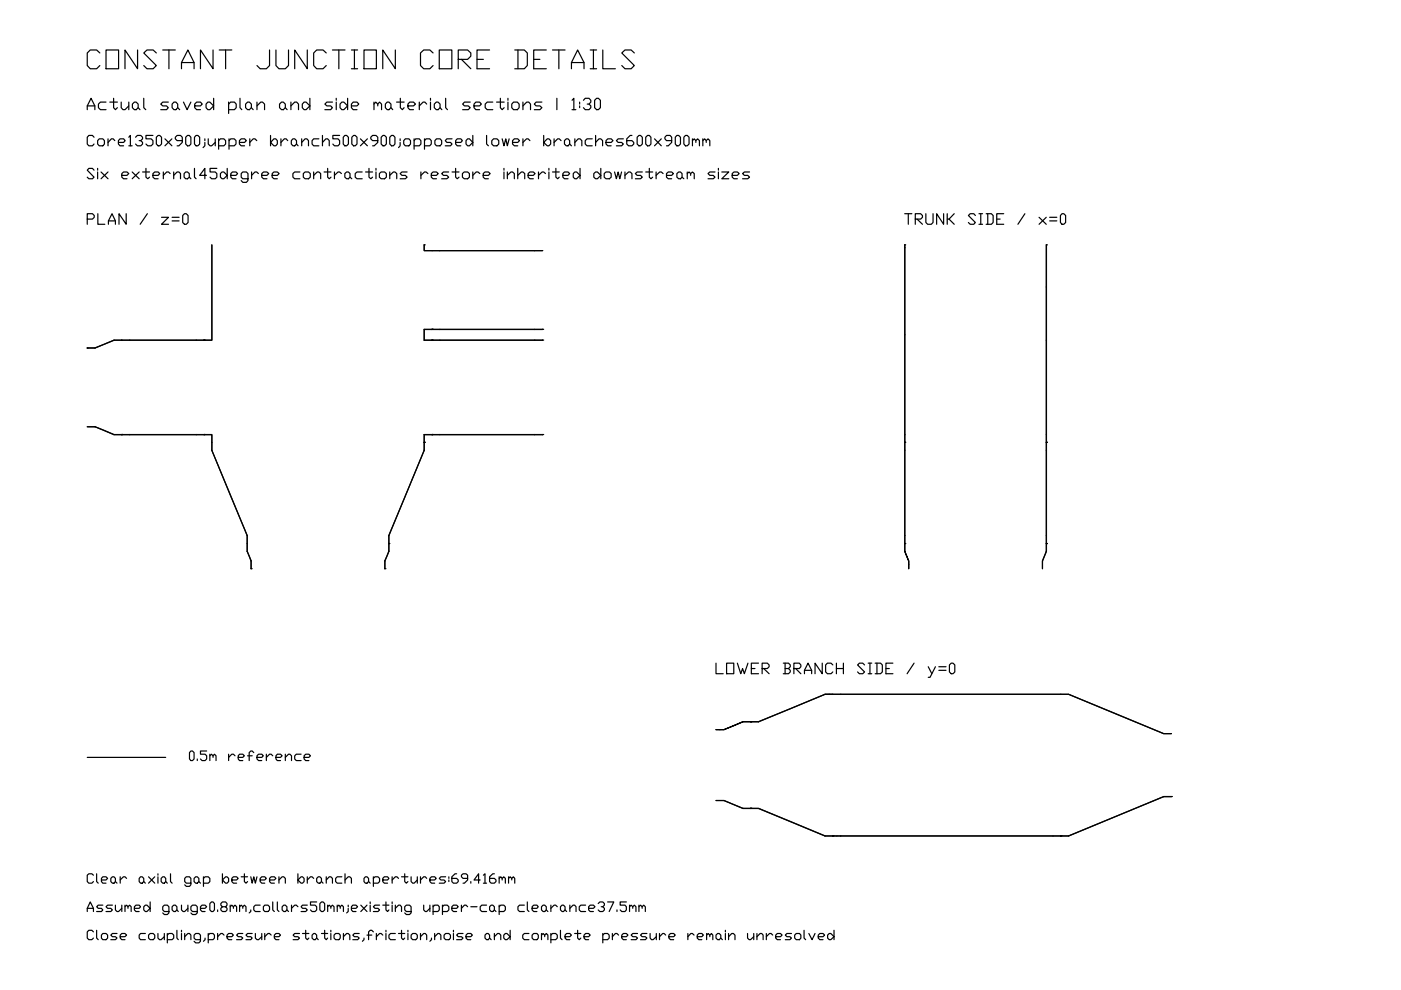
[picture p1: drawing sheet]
<svg xmlns="http://www.w3.org/2000/svg" width="297mm" height="210mm" viewBox="0 0 297 210" stroke-linecap="round" stroke-linejoin="round" font-family="sans-serif">
<defs><g id="words">
<text font-size="7.5" x="17.3" y="15.9">CONSTANT JUNCTION CORE DETAILS</text>
<g font-size="5.3">
<text x="17.3" y="48.7">PLAN / z=0</text>
<text x="190.5" y="48.7">TRUNK SIDE / x=0</text>
<text x="38.8" y="162.6">0.5m reference</text>
</g>
</g></defs>
<!-- layer: BSA_DETAIL_CUT -->
<g fill="none" stroke="#000" stroke-width=".25">
<path d="M44.9 51.9v20.2h-1.6M44.9 51.9h.1M44.9 51.9v20.3h-1.6M90 51.9h.1M90 51.9v1.2h1.6M90 51.9l-.1 1.2h1.7M91.6 53.1h.1M91.6 53.1h23.5M115.1 53.1h.1M191.8 51.9v41.9M191.8 51.9h.1M191.8 51.9l.1 41.9"/>
<path d="M221.9 51.9h.1M221.9 51.9v41.9M221.9 51.9l-.1 41.9M18.5 73.8h1.7M18.5 73.8h.1M25.8 72.1h17.5M25.8 72.2h17.5M25.8 72.1h.1M25.8 72.1h-1.6l-4 1.7M25.8 72.2h-1.6l-4 1.6M25.8 72.1v.1M43.3 72.1h.1"/>
<path d="M43.3 72.1v.1M91.6 69.8h.1M91.6 69.9h-1.6v2.2h1.6M91.6 72.1h.1M91.6 69.8h-1.7v2.4h1.7M91.6 69.8h23.5M91.6 72.1h23.5M91.6 69.8v.1M91.6 72.1v.1M115.1 69.8l-23.5 .1M115.1 69.8h.1M115.1 72.1l-23.5 .1"/>
<path d="M115.1 72.1h.1M18.5 90.5h1.7M18.5 90.5h.1M20.2 90.5l4 1.7h1.6M20.2 90.5l4 1.6h1.6M25.8 92.1h17.5M25.8 92.1h.1M25.8 92.1v.1M43.3 92.1l1.6 .1v1.6M43.3 92.1h.1M43.3 92.1h1.6v1.7M43.3 92.1l-17.5 .1"/>
<path d="M44.9 93.8h.1M44.9 93.8v1.7l7.5 18.1v1.6M89.9 93.8v1.7l-7.5 18.1v1.6M89.9 93.8h.1M90 93.8h.1M90 93.8v1.7l-7.5 18.1v1.6M91.6 92.2h-1.6v1.6M91.6 92.1h.1M91.6 92.1h-1.7v1.7M91.6 92.1h23.5M91.6 92.1v.1M115.1 92.1l-23.5 .1"/>
<path d="M115.1 92.1h.1M191.8 93.8h.1M191.8 93.8v21.4M191.9 93.8v21.4M221.8 93.8l.1 21.4M221.8 93.8v21.4M221.8 93.8h.1M221.9 93.8h.1M52.4 115.2h.1M52.4 115.2v1.7M52.4 116.9l.8 2 .1 1.7M52.4 116.9a4.9 4.9 0 0 1 .9 3.7"/>
<path d="M82.4 115.2h.1M82.4 115.2v1.7l-.4 1.1a4.7 4.7 0 0 0-.4 2.6M82.5 115.2v1.7l-.9 2v1.7M191.8 115.2h.1M191.8 115.2v1.7l.9 2-.8-2v-1.7M192.7 118.9v1.7zM221.8 115.2a5.7 5.7 0 0 1-.8 3.7v1.7M221.8 115.2v1.7l-.8 2v1.7M221.8 115.2h.1M221.9 115.2h.1M53.3 120.6h.1M81.6 120.6h.1"/>
<path d="M192.7 120.6h.1M221 120.6h.1M151.8 154.7h1.7zM151.8 154.7h.1M153.5 154.7l4-1.7zM157.5 153h1.7M159.2 153h.1M174.9 147.2h1.7zM174.9 147.2l-14.1 5.8h-1.6M176.6 147.2h.1M176.6 147.2h48.3M224.9 147.2h.1"/>
<path d="M224.9 147.2h1.7l20.1 8.3h1.7M248.4 155.5h.1M151.8 169.7h1.7l4 1.7h1.7M151.8 169.7h.1M159.2 171.4h1.6l14.1 5.9 1.7-.1M159.2 171.4h1.6l14.1 5.8h1.7M159.2 171.4h.1M176.6 177.2l48.3 .1M176.6 177.2h.1M176.6 177.2h48.3M224.9 177.2h.1M224.9 177.2v.1"/>
<path d="M248.4 168.9h-1.7l-20.1 8.4h-1.7M248.4 168.9h-1.7l-20.1 8.3h-1.7M248.4 168.9h.1"/>
</g>
<!-- layer: BSA_DETAIL_NOTES -->
<g fill="none" stroke="#000" stroke-width=".25">
<path d="M18.5 23.3v-.8l.8-1.7 .8 1.7v.8M18.5 22.5h1.6M19.9 29.1l-.3-.4h-.8l-.3 .4v1.4l.3 .4h.8l.3-.4M19.9 36.1l-.3-.4h-.8l-.3 .4 1.4 1.5-.3 .3h-.8l-.3-.3M20.7 35.7v.4M20.7 36.5v1.4M21 29.4h.8l.3 .4v.7l-.3 .4h-.8l-.3-.4v-.7zM21.4 36.5l1.5 1.4M22.5 21.6h-1.2l-.4 .5v.7l.4 .5h1.2M22.9 29.4v1.5M22.9 36.5l-1.5 1.4M23.3 21.6h1.6"/>
<path d="M24.1 20.8v2l.4 .5 .4-.5M24.3 29.8l-.3-.4h-.4l-.7 .8M25.1 30.2h1.1l.3-.4-.3-.4h-.8l-.3 .4v.7l.3 .4h.8M25.7 21.6v1.2l.4 .5h.4l.8-.8M25.8 37.2h1.1l.4-.4-.4-.3h-.7l-.4 .3v.8l.4 .3h.7M27.3 29.1l.3-.4v2.2M27.3 21.6v1.7M27.3 30.9h.7M28 36.5l1.5 1.4M28.5 21.6h.4l.4 .5v.7l-.4 .5h-.4l-.4-.5v-.7zM28.7 29.1l.4-.4h.7l.4 .4v.3l-.4 .4h-.3M29.3 22.8l.4 .5"/>
<path d="M29.5 36.5l-1.5 1.4M29.8 29.8l.4 .4v.3l-.4 .4h-.7l-.4-.4M30.2 36.5h1.5M30.5 20.8v2l.4 .5M30.9 35.7v1.9l.4 .3 .4-.3M32.4 28.7h-1.5v.7h1.1l.4 .4v.7l-.4 .4h-.7l-.4-.4M32.4 37.2h1.1l.4-.4-.4-.3h-.7l-.4 .3v.8l.4 .3h.7M33.1 29.1l.4-.4h.4l.3 .4v1.4l-.3 .4h-.4l-.4-.4zM34.6 36.5v1.4M35 29.4l1.4 1.5M35.7 21.6h-1.2l-.4 .5 .4 .4h.8l.4 .3-.4 .5h-1.2M36.1 36.8l-.4-.3h-.4l-.7 .7"/>
<path d="M36.4 29.4l-1.4 1.5M36.8 37.2l.7-.7h.4l.4 .3v1.1M36.8 36.5v1.4M36.9 21.6h.4l.4 .5v.7l-.4 .5h-.4l-.4-.5v-.7zM37.7 22.8l.4 .5M38.7 29.8h-1.2l-.3-.4v-.3l.3-.4h.8l.4 .4v1.1l-.8 .7h-.4M38.9 21.6l.8 1.7 .8-1.7M39 36.8l.4-.3h.4l.3 .3v.8l-.3 .3h-.4l-.4-.3zM39.4 29.1l.4-.4h.3l.4 .4v1.4l-.4 .4h-.3l-.4-.4zM40.1 37.6l.4 .3M41.2 35.7v1.9l.4 .3M41.3 22.5h1.2l.4-.4-.4-.5h-.8l-.4 .5v.7l.4 .5h.8"/>
<path d="M41.6 28.7h.4l.3 .4v1.4l-.3 .4h-.4l-.4-.4v-1.4zM43.4 30.2v.7l-.3 .4M43.4 29.4v.4M43.8 37.2h-1.5l1.1-1.5v2.2M44.1 21.6h.4l.8 .9-.8 .8h-.4l-.4-.5v-.7zM44.2 29.4v1.1l.3 .4h.4l.7-.7M45.3 20.8v2.5M45.6 29.4v1.5M46 35.7h-1.5v.8h1.1l.4 .3v.8l-.4 .3h-.7l-.4-.3M46.4 29.8l.3-.4h.8l.3 .4v.7l-.3 .4h-1.1M46.4 29.4v2.2M46.7 36.8l.4-.3h.4l.7 .7-.7 .7h-.4l-.4-.3z"/>
<path d="M48.2 35.7v2.2M48.5 22.1l.4-.5h.8l.4 .5v.7l-.4 .5h-1.2M48.5 21.6v2.5M48.6 29.8l.3-.4h.8l.3 .4v.7l-.3 .4h-1.1M48.6 29.4v2.2M48.9 37.2h1.1l.4-.4-.4-.3h-.7l-.4 .3v.8l.4 .3h.7M50.8 30.2h1.1l.3-.4-.3-.4h-.8l-.3 .4v.7l.3 .4h.8M50.9 20.8v2l.4 .5M52.5 21.6h.4l.4 .5v.7l-.4 .5h-.4l-.4-.5v-.7zM52.6 37.9h-1.1l-.4-.3v-.8l.4-.3h.7l.4 .3v1.5l-.4 .4h-.7l-.4-.4M53 29.4v1.5M53.3 22.8l.4 .5"/>
<path d="M53.3 36.5v1.4M54.4 29.8l-.3-.4h-.4l-.7 .8M54.5 22.5l.8-.9h.4l.4 .5v1.2M54.5 21.6v1.7M54.8 36.8l-.4-.3h-.3l-.8 .7M55.5 37.2h1.1l.4-.4-.4-.3h-.7l-.4 .3v.8l.4 .3h.7M57.4 28.7v2.2M57.7 37.2h1.1l.4-.4-.4-.3h-.7l-.4 .3v.8l.4 .3h.7M58.1 29.4h.4l.3 .4v.7l-.3 .4h-.4l-.7-.7zM59.3 22.1l.4-.5h.4l.4 .5v.7l-.4 .5h-.4l-.4-.5zM59.6 29.4v1.5M60.5 22.8l.4 .5"/>
<path d="M61 29.8l-.3-.4h-.4l-.7 .8M61.7 22.5l.8-.9h.4l.4 .5v1.2M61.7 21.6v1.7M62.1 29.4h.4l.4 .4v.7l-.4 .4h-.4l-.3-.4v-.7zM62.9 30.5l.3 .4M63.6 36.5h-1.1l-.4 .3v.8l.4 .3h1.1M64 30.2l.7-.8h.4l.3 .4v1.1M64 29.4v1.5M64.3 36.8l.4-.3h.7l.4 .3v.8l-.4 .3h-.7l-.4-.3zM64.5 21.6h.4l.8 .9-.8 .8h-.4l-.4-.5v-.7zM65.7 20.8v2.5M66.5 37.2l.8-.7h.3l.4 .3v1.1"/>
<path d="M66.5 36.5v1.4M67.6 29.4h-1.1l-.3 .4v.7l.3 .4h1.1M68.4 30.2l.7-.8h.4l.3 .4v1.1M68.4 28.7v2.2M68.7 36.5h1.5M69.5 35.7v1.9l.3 .3 .4-.3M70.5 21.6h-1.2l-.4 .5 .4 .4h.8l.4 .3-.4 .5h-1.2M70.9 36.5v1.4M71.3 20.8v.5M71.3 21.6v1.7M72 28.7h-1.4v.7h1.1l.3 .4v.7l-.3 .4h-.8l-.3-.4M72.4 36.8l-.4-.3h-.3l-.8 .7"/>
<path d="M72.5 21.6h.4l.8 .9-.8 .8h-.4l-.4-.5v-.7zM73.1 28.7h.4l.4 .4v1.4l-.4 .4h-.4l-.3-.4v-1.4zM73.1 36.8l.4-.3h.4l.3 .3v.8l-.3 .3h-.4l-.4-.3zM73.7 20.8v2.5M74.2 37.6l.4 .3M74.5 22.5h1.2l.4-.4-.4-.5h-.8l-.4 .5v.7l.4 .5h.8M74.6 29.1l.4-.4h.3l.4 .4v1.4l-.4 .4h-.3l-.4-.4zM76.4 29.4l1.5 1.5M76.8 36.5h-1.1l-.4 .3v.8l.4 .3h1.1M77.5 36.5h1.5M77.9 29.4l-1.5 1.5M78.2 35.7v1.9l.4 .3 .4-.3"/>
<path d="M79.3 22.1l.4-.5 .4 .5v.4M79.3 21.6v1.7M79.7 35.7v.4M79.7 36.5v1.4M80.1 22.1l.4-.5 .4 .5v1.2M80.1 29.8h-1.1l-.4-.4v-.3l.4-.4h.7l.4 .4v1.1l-.8 .7h-.3M80.4 36.8l.4-.3h.7l.4 .3v.8l-.4 .3h-.7l-.4-.3zM80.8 29.1l.4-.4h.3l.4 .4v1.4l-.4 .4h-.3l-.4-.4zM82.1 21.6h.4l.4 .5v.7l-.4 .5h-.4l-.4-.5v-.7zM82.6 29.1l.4-.4h.4l.3 .4v1.4l-.3 .4h-.4l-.4-.4zM82.6 37.2l.8-.7h.3l.4 .3v1.1M82.6 36.5v1.4"/>
<path d="M82.9 22.8l.4 .5M84.1 21.6h1.6M84.8 30.2v.7l-.3 .4M84.8 29.4v.4M84.9 20.8v2l.4 .5 .4-.5M85.9 29.4h.8l.3 .4v.7l-.3 .4h-.8l-.3-.4v-.7zM86.3 36.5h-1.1l-.4 .3 .4 .4h.7l.4 .4-.4 .3h-1.1M86.5 22.5h1.2l.4-.4-.4-.5h-.8l-.4 .5v.7l.4 .5h.8M87.8 29.8l.3-.4h.8l.3 .4v.7l-.3 .4h-1.1M87.8 29.4v2.2M88.9 21.6v1.7M89.2 36.5v1.4"/>
<path d="M90 29.8l.3-.4h.8l.3 .4v.7l-.3 .4h-1.1M90 29.4v2.2M90.5 22.1l-.4-.5h-.4l-.8 .9M90.7 36.8l-.4-.3h-.3l-.8 .7M91.3 20.8v.5M91.3 21.6v1.7M91.4 37.2h1.1l.4-.4-.4-.3h-.7l-.4 .3v.8l.4 .3h.7M92.5 21.6h.4l.4 .5v.7l-.4 .5h-.4l-.4-.5v-.7zM92.5 29.4h.8l.3 .4v.7l-.3 .4h-.8l-.3-.4v-.7zM93.3 22.8l.4 .5M94.5 20.8v2l.4 .5M95.1 36.5h-1.1l-.4 .3 .4 .4h.7l.4 .4-.4 .3h-1.1"/>
<path d="M95.8 29.4h-1.1l-.3 .4 .3 .4h.8l.3 .3-.3 .4h-1.1M95.8 36.5h1.5M96.6 30.2h1.1l.3-.4-.3-.4h-.8l-.3 .4v.7l.3 .4h.8M96.6 35.7v1.9l.3 .3 .4-.3M98 36.8l.4-.3h.7l.4 .3v.8l-.4 .3h-.7l-.4-.3zM99.1 29.4h.4l.7 .8-.7 .7h-.4l-.3-.4v-.7zM99.7 21.6h-1.2l-.4 .5 .4 .4h.8l.4 .3-.4 .5h-1.2M100.2 28.7v2.2M100.2 36.5v1.4M100.5 22.5h1.2l.4-.4-.4-.5h-.8l-.4 .5v.7l.4 .5h.8M101.7 36.8l-.4-.3h-.3l-.8 .7M102.4 37.2h1.1l.4-.4-.4-.3h-.7l-.4 .3v.8l.4 .3h.7"/>
<path d="M103.2 28.7v1.8l.3 .4M104.3 29.8l.3-.4h.8l.3 .4v.7l-.3 .4h-.8l-.3-.4zM104.5 21.6h-1.2l-.4 .5v.7l.4 .5h1.2M105.3 21.6h1.6M106.1 20.8v2l.4 .5 .4-.5M106.5 29.4l.3 1.5 .4-1.5 .4 1.5 .3-1.5M106.8 35.7v.4M106.8 36.5v1.4M107.6 37.2l.7-.7h.4l.4 .3v1.1M107.6 36.5v1.4M107.7 20.8v.5M107.7 21.6v1.7"/>
<path d="M108.7 30.2h1.1l.4-.4-.4-.4h-.7l-.4 .4v.7l.4 .4h.7M108.9 21.6h.8l.4 .5v.7l-.4 .5h-.8l-.4-.5v-.7zM109.8 37.2l.7-.7h.4l.4 .3v1.1M109.8 35.7v2.2M110.9 22.5l.8-.9h.4l.4 .5v1.2M110.9 21.6v1.7M110.9 29.4v1.5M112 37.2h1.1l.4-.4-.4-.3h-.7l-.4 .3v.8l.4 .3h.7M112.4 29.8l-.4-.4h-.4l-.7 .8M114.2 36.5v1.4M114.9 21.6h-1.2l-.4 .5 .4 .4h.8l.4 .3-.4 .5h-1.2M115.3 30.2l.7-.8h.4l.4 .4v.7l-.4 .4h-.4z"/>
<path d="M115.3 28.7v2.2M115.7 36.8l-.4-.3h-.4l-.7 .7M116.4 35.7v.4M116.4 36.5v1.4M117.1 36.5h1.5M117.5 29.4v1.5M117.9 35.7v1.9l.3 .3 .4-.3M118.1 20.8v2.5M119 29.8l-.4-.4h-.4l-.7 .8M119.3 37.2h1.1l.4-.4-.4-.3h-.7l-.4 .3v.8l.4 .3h.7M120.1 29.4h.3l.4 .4v.7l-.4 .4h-.3l-.4-.4v-.7zM120.8 30.5l.4 .4"/>
<path d="M121.3 21.3l.4-.5v2.5M121.3 23.3h.8M121.5 36.8l.4-.3h.4l.7 .7-.7 .7h-.4l-.4-.3zM121.9 30.2l.7-.8h.4l.4 .4v1.1M121.9 29.4v1.5M122.9 21.6v.5M122.9 22.5v.3M123 35.7v2.2M123.7 21.3l.4-.5h.8l.4 .5v.3l-.4 .5h-.4M124.9 22.1l.4 .4v.3l-.4 .5h-.8l-.4-.5M125.6 29.4h-1.1l-.4 .4v.7l.4 .4h1.1M125.9 36.8l.4-.3h.4l.7 .7-.7 .7h-.4l-.4-.3z"/>
<path d="M126.1 21.3l.4-.5h.4l.4 .5v1.5l-.4 .5h-.4l-.4-.5zM126.3 30.2l.7-.8h.4l.4 .4v1.1M126.3 28.7v2.2M127.4 35.7v2.2M128.1 36.8l.4-.3h.7l.4 .3v.8l-.4 .3h-.7l-.4-.3zM128.5 30.2h1.1l.4-.4-.4-.4h-.7l-.4 .4v.7l.4 .4h.7M130.3 36.5l.4 1.4 .4-1.4 .3 1.4 .4-1.4M132.2 29.4h-1.1l-.4 .4 .4 .4h.7l.4 .3-.4 .4h-1.1M132.5 37.2l.8-.7h.3l.4 .3v1.1M132.5 36.5v1.4M134 28.7h-.4l-.7 .7v1.1l.4 .4h.7l.4-.4v-.3l-.4-.4h-1.1M135.1 29.1l.4-.4h.3l.4 .4v1.4l-.4 .4h-.3l-.4-.4z"/>
<path d="M136.2 36.5h-1.1l-.4 .3 .4 .4h.7l.4 .4-.4 .3h-1.1M136.9 29.1l.4-.4h.4l.3 .4v1.4l-.3 .4h-.4l-.4-.4zM136.9 36.5h1.5M137.7 35.7v1.9l.3 .3 .4-.3M138.8 29.4l1.4 1.5M139.1 36.5v1.4M140.2 29.4l-1.4 1.5M140.6 36.8l-.4-.3h-.3l-.8 .7M141.3 37.2h1.1l.4-.4-.4-.3h-.7l-.4 .3v.8l.4 .3h.7M142.4 29.8h-1.1l-.3-.4v-.3l.3-.4h.8l.3 .4v1.1l-.7 .7h-.4M143.5 28.7h.4l.4 .4v1.4l-.4 .4h-.4l-.3-.4v-1.4zM143.5 36.8l.4-.3h.4l.3 .3v.8l-.3 .3h-.4l-.4-.3z"/>
<path d="M144.6 37.6l.4 .3M145.3 28.7h.4l.4 .4v1.4l-.4 .4h-.4l-.3-.4v-1.4zM145.7 36.8l.4-.3 .3 .3v.4M145.7 36.5v1.4M146.4 36.8l.4-.3 .4 .3v1.1M146.8 29.8l.4-.4 .3 .4v.4M146.8 29.4v1.5M147.5 29.8l.4-.4 .4 .4v1.1M149 29.8l.4-.4 .3 .4v.4M149 29.4v1.5M149.7 29.8l.4-.4 .4 .4v1.1M151.6 36.5h-1.1l-.4 .3 .4 .4h.7l.4 .4-.4 .3h-1.1"/>
<path d="M152.3 35.7v.4M152.3 36.5v1.4M153 36.5h1.5l-1.5 1.4h1.5M155.2 37.2h1.1l.4-.4-.4-.3h-.7l-.4 .3v.8l.4 .3h.7M158.9 36.5h-1.1l-.4 .3 .4 .4h.7l.4 .4-.4 .3h-1.1M151.8 140.6v2.2h1.5M154.1 140.6h1.5v2.2h-1.5zM156.3 140.6l.8 2.2 .3-1.1 .4 1.1 .8-2.2M159.3 141.7h.8M160.8 140.6h-1.5v2.2h1.5M161.6 141.7h1.1l.4-.3v-.4l-.4-.4h-1.1v2.2M161.9 141.7l1.2 1.1"/>
<path d="M166.1 140.6h1.1l.4 .4v.4l-.4 .3M166.5 141.7h.7l.4 .4v.4l-.4 .3h-1.1M166.5 140.6v2.2M168.3 141.7h1.2l.3-.3v-.4l-.3-.4h-1.2v2.2M168.7 141.7l1.1 1.1M170.6 142.8v-.7l.7-1.5 .8 1.5v.7M170.6 142.1h1.5M174.3 140.6v2.2l-1.5-2.2v2.2M176.6 141l-.4-.4h-.8l-.4 .4v1.5l.4 .3h.8l.4-.3M177.3 141.7h1.5M177.3 140.6v2.2M178.8 140.6v2.2"/>
<path d="M183.3 141l-.4-.4h-.7l-.4 .4 1.5 1.5-.4 .3h-.7l-.4-.3M184.1 142.8h.7M184.1 140.6h.7M184.4 140.6v2.2M185.5 140.6h1.2l.4 .4v1.5l-.4 .3h-1.2M185.9 140.6v2.2M187.8 141.7h.8M189.3 140.6h-1.5v2.2h1.5M193.8 140.6l-1.5 2.2M196.8 141.4l.8 1.4M198.3 141.4l-1.1 2.2h-.4M199.1 142.1h1.5"/>
<path d="M199.1 141.4h1.5M201.3 141l.4-.4h.4l.3 .4v1.5l-.3 .3h-.4l-.4-.3zM18.5 193.3v-.7l.6-1.4 .7 1.4v.7M18.5 192.6h1.3M19.8 185.6l-.3-.3h-.7l-.3 .3v1.3l.3 .4h.7l.3-.4M19.8 197.6l-.3-.4h-.7l-.3 .4v1.3l.3 .3h.7l.3-.3M20.5 185.3v1.6l.3 .4M20.5 197.2v1.7l.3 .3M21.5 186.6h1l.3-.4-.3-.3h-.7l-.3 .3v.7l.3 .4h.7M21.8 191.9h-1l-.3 .3 .3 .4h.7l.3 .3-.3 .4h-1M21.8 197.9h.7l.3 .4v.6l-.3 .3h-.7l-.3-.3v-.6zM23.5 186.2l.3-.3h.4l.3 .3v.7l-.3 .4h-.4l-.3-.4z"/>
<path d="M23.8 191.9h-1l-.3 .3 .3 .4h.7l.3 .3-.3 .4h-1M24.5 191.9v1l.3 .4h.3l.7-.7M24.5 186.9l.3 .4M24.8 197.9h-1l-.3 .4 .3 .3h.7l.3 .3-.3 .3h-1M25.5 198.6h1l.3-.3-.3-.4h-.7l-.3 .4v.6l.3 .3h.7M25.5 185.9v1.4M25.8 191.9v1.4M26.5 192.2l.3-.3 .3 .3v.4M26.5 191.9v1.4M26.8 186.2l-.3-.3h-.3l-.7 .7M27.1 192.2l.4-.3 .3 .3v1.1M28.5 192.6h1l.3-.4-.3-.3h-.7l-.3 .3v.7l.3 .4h.7"/>
<path d="M29.8 185.9h.3l.4 .3v.7l-.4 .4h-.3l-.3-.4v-.7zM30.5 192.2l.3-.3h.4l.6 .7-.6 .7h-.4l-.3-.4zM30.5 186.9l.3 .4M30.8 197.9h-1l-.3 .4v.6l.3 .3h1M31.5 198.3l.3-.4h.7l.3 .4v.6l-.3 .3h-.7l-.3-.3zM31.5 185.9l1.3 1.4M31.8 191.2v2.1M32.8 185.9l-1.3 1.4M33.5 197.9v1l.3 .3h.4l.6-.6M33.5 185.3v.3M33.5 185.9v1.4M34.2 186.2l.3-.3h.3l.3 .3v.7l-.3 .4h-.3l-.3-.4z"/>
<path d="M34.8 197.9v1.3M35.1 186.9l.4 .4M35.5 198.3l.3-.4h.7l.3 .4v.6l-.3 .3h-1M35.5 197.9v2M35.8 193.3h-1l-.3-.4v-.7l.3-.3h.7l.3 .3v1.4l-.3 .3h-.7l-.3-.3M36.2 185.3v1.6l.3 .4M36.5 192.2l.3-.3h.4l.3 .3v.7l-.3 .4h-.4l-.3-.4zM37.5 197.2v1.7l.3 .3M37.5 192.9l.3 .4M38.5 191.9v1l.3 .4h.4l.6-.7M38.5 197.2v.4M38.5 197.9v1.3"/>
<path d="M39.2 198.6l.6-.7h.4l.3 .4v.9M39.2 197.9v1.3M39.8 191.9v1.4M40.5 187.3h-1l-.3-.4v-.7l.3-.3h.7l.3 .3v1.4l-.3 .3h-.7l-.3-.3M41.1 186.2l.4-.3h.3l.4 .3v.7l-.4 .4h-.3l-.4-.4zM41.8 193.3h-1l-.3-.4v-.7l.3-.3h.7l.3 .3v1.4l-.3 .3h-.7l-.3-.3M42.2 186.9l.3 .4M42.5 192.6h1l.3-.4-.3-.3h-.7l-.3 .3v.7l.3 .4h.7M42.5 199.2h-1l-.4-.3v-.6l.4-.4h.7l.3 .4v1.3l-.3 .3h-.7l-.4-.3M43.1 186.2l.4-.3h.7l.3 .3v.7l-.3 .4h-1.1M43.1 185.9v2M43.5 198.9v.3l-.4 .4"/>
<path d="M44.2 198.3l.3-.4h.7l.3 .4v.6l-.3 .3h-1M44.2 197.9v2M44.5 191.6l.3-.4h.4l.3 .4v1.3l-.3 .4h-.4l-.3-.4zM46.1 192.9v.4M46.1 197.9v1.3M47.2 186.6l.6-.7h.3l.4 .3v.7l-.4 .4h-.3zM47.2 192.2l-.4-.3v-.3l.4-.4h.6l.3 .4v.3l-.3 .3h-.6l-.4 .4v.3l.4 .4h.6l.3-.4v-.3l-.3-.4M47.2 185.3v2M47.5 198.3l-.3-.4h-.4l-.7 .7M48.1 198.6h1l.4-.3-.4-.4h-.6l-.4 .4v.6l.4 .3h.6M48.8 192.2l.3-.3 .4 .3v.4M48.8 191.9v1.4"/>
<path d="M49.1 186.6h1.1l.3-.4-.3-.3h-.7l-.4 .3v.7l.4 .4h.7M49.5 192.2l.3-.3 .4 .3v1.1M50.8 192.2l.3-.3 .4 .3v.4M50.8 191.9v1.4M51.1 185.9h1.4M51.5 192.2l.3-.3 .4 .3v1.1M51.5 197.9h-1l-.3 .4 .3 .3h.6l.4 .3-.4 .3h-.9M51.8 185.3v1.6l.4 .4 .3-.4M53.2 185.9l.3 1.4 .3-1.4 .3 1.4 .4-1.4M53.2 192.9v.4l-.4 .3M53.5 197.9h-1l-.3 .4 .3 .3h.7l.3 .3-.3 .3h-1M54.1 197.9v1l.4 .3h.3l.7-.6"/>
<path d="M55.2 186.6h.9l.4-.4-.4-.3h-.6l-.3 .3v.7l.3 .4h.6M55.2 191.9h-1.1l-.3 .3v.7l.3 .4h1.1M55.5 197.9v1.3M56.1 191.9h.7l.3 .3v.7l-.3 .4h-.7l-.3-.4v-.7zM56.1 197.9v1.3M57.1 186.6h1.1l.3-.4-.3-.3h-.7l-.4 .3v.7l.4 .4h.7M57.5 198.3l-.4-.4h-.3l-.7 .7M57.8 191.2v1.7l.4 .4M58.2 198.6h.9l.4-.3-.4-.4h-.6l-.3 .4v.6l.3 .3h.6M58.8 191.2v1.7l.3 .4M59.1 186.6l.7-.7h.4l.3 .3v1.1M59.1 185.9v1.4"/>
<path d="M59.8 192.2l.4-.3h.3l.3 .3v.7l-.3 .4h-.3l-.4-.4zM60.8 192.9l.4 .4M61.8 191.9v1.4M63.2 186.6l.6-.7h.3l.4 .3v.7l-.4 .4h-.3zM63.2 192.2l-.4-.3h-.3l-.7 .7M63.2 185.3v2M63.5 197.9h-1l-.4 .4 .4 .3h.7l.3 .3-.3 .3h-1.1M64.1 197.9h1.4M64.8 197.2v1.7l.4 .3 .3-.3M65.2 191.9h-1.1l-.3 .3 .3 .4h.7l.4 .3-.4 .4h-1M65.2 185.9v1.4M66.2 198.3l.3-.4h.3l.3 .4v.6l-.3 .3h-.3l-.3-.3z"/>
<path d="M66.5 186.2l-.3-.3h-.4l-.6 .7M67.1 186.2l.4-.3h.3l.4 .3v.7l-.4 .4h-.3l-.4-.4zM67.1 191.2h-1.3v.7h1l.3 .3v.7l-.3 .4h-.6l-.4-.4M67.1 198.9l.4 .3M67.8 191.6l.4-.4h.3l.3 .4v1.3l-.3 .4h-.3l-.4-.4zM68.2 186.9l.3 .4M68.2 197.9h1.3M68.8 197.2v1.7l.4 .3 .3-.3M69.2 186.6l.6-.7h.3l.4 .3v1.1M69.2 185.9v1.4M69.5 192.2l.3-.3 .3 .3v.4M69.5 191.9v1.4"/>
<path d="M70.1 192.2l.4-.3 .3 .3v1.1M70.1 197.2v.4M70.1 197.9v1.3M70.8 198.3l.4-.4h.6l.3 .4v.6l-.3 .3h-.6l-.4-.3zM71.5 192.2l.3-.3 .3 .3v.4M71.5 191.9v1.4M72.1 192.2l.4-.3 .3 .3v1.1M72.5 185.9h-1l-.3 .3v.7l.3 .4h1M72.8 198.6l.7-.7h.3l.4 .4v.9M72.8 197.9v1.3M73.2 186.6l.6-.7h.4l.3 .3v1.1M73.2 185.3v2"/>
<path d="M73.8 192.6v.7l-.3 .3M73.8 191.9v.3M74.5 192.6h1l.3-.4-.3-.3h-.7l-.3 .3v.7l.3 .4h.7M76.2 197.9h-1.1l-.3 .4 .3 .3h.7l.4 .3-.4 .3h-1M76.5 191.9l1.3 1.4M77.2 198.9v.3l-.4 .4M77.5 185.9h.3l.3 .3v.7l-.3 .4h-.3l-.3-.4v-.7zM77.8 191.9l-1.3 1.4M77.8 198.3h1M78.1 186.9l.4 .4M78.5 191.2v.4M78.5 191.9v1.4"/>
<path d="M79.2 186.2l.3-.3h.6l.4 .3v.7l-.4 .4h-.9M79.2 197.6l-.4-.4h-.3l-.4 .4v1.6M79.2 185.9v2M79.8 197.9v1.3M80.5 191.9h-1l-.3 .3 .3 .4h.6l.4 .3-.4 .4h-.9M81.2 186.6h1l.3-.4-.3-.3h-.7l-.3 .3v.7l.3 .4h.7M81.2 198.3l-.4-.4h-.3l-.7 .7M81.2 191.9h1.3M81.8 191.2v1.7l.4 .4 .3-.4M81.8 197.2v.4M81.8 197.9v1.3M83.1 185.9v1.4"/>
<path d="M83.1 191.2v.4M83.1 191.9v1.4M83.8 192.6l.7-.7h.3l.3 .3v1.1M83.8 197.9h-1l-.3 .4v.6l.3 .3h1M83.8 191.9v1.4M84.5 186.2l-.3-.3h-.4l-.7 .7M84.5 197.9h1.3M85.1 197.2v1.7l.4 .3 .3-.3M85.1 185.9h1.4M85.8 185.3v1.6l.3 .4 .4-.4M86.5 197.2v.4M86.5 197.9v1.3"/>
<path d="M87.2 185.9v1l.3 .4h.3l.7-.7M87.2 193.3h-1.1l-.3-.4v-.7l.3-.3h.7l.4 .3v1.4l-.4 .3h-.7l-.3-.3M87.2 198.3l.3-.4h.6l.4 .4v.6l-.4 .3h-.6l-.3-.3zM88.5 185.9v1.4M89.2 198.6l.6-.7h.4l.3 .4v.9M89.2 185.9v1.4M89.2 197.9v1.3M89.8 191.9v1l.4 .4h.3l.6-.7M90.5 186.2l-.3-.3h-.4l-.6 .7M91.1 186.6h1.1l.3-.4-.3-.3h-.7l-.4 .3v.7l.4 .4h.7M91.1 191.9v1.4M91.5 198.9v.3l-.4 .4"/>
<path d="M91.8 192.2l.4-.3h.6l.3 .3v.7l-.3 .4h-1M91.8 191.9v2M92.2 198.6l.6-.7h.3l.4 .4v.9M92.2 197.9v1.3M93.8 192.2l.3-.3h.7l.4 .3v.7l-.4 .4h-1M93.8 191.9v2M94.1 198.3l.4-.4h.7l.3 .4v.6l-.3 .3h-.7l-.4-.3zM94.5 185.9h-1l-.4 .3 .4 .4h.6l.4 .3-.4 .4h-1M95.2 185.9v.3M95.2 186.6v.3M95.8 192.6h1l.4-.4-.4-.3h-.7l-.3 .3v.7l.3 .4h.7M96.1 197.2v.4"/>
<path d="M96.1 197.9v1.3M96.8 185.3h-.3l-.7 .6v1l.3 .4h.7l.4-.4v-.3l-.4-.4h-1M97.8 191.9v1.4M98.2 197.9h-1l-.4 .4 .4 .3h.6l.4 .3-.4 .3h-1M98.8 198.6h1l.4-.3-.4-.4h-.7l-.3 .4v.6l.3 .3h.7M99.1 186.2h-.9l-.4-.3v-.3l.4-.3h.6l.3 .3v1l-.6 .7h-.3M99.1 192.2l-.3-.3h-.3l-.7 .7M99.8 186.9v.4M99.8 192.2h1.3M101.8 186.6h-1.3l1-1.3v2M102.5 185.6l.3-.3v2M102.5 187.3h.7"/>
<path d="M102.8 198.3l.4-.4h.3l.3 .4v.6l-.3 .3h-.3l-.4-.3zM103.2 191.9h-1l-.4 .3v.7l.4 .4h1M103.8 192.2l.3-.3h.4l.3 .3v.7l-.3 .4h-.4l-.3-.4zM103.8 198.9l.3 .3M104.8 185.3h-.3l-.7 .6v1l.3 .4h.7l.4-.4v-.3l-.4-.4h-1M104.8 198.6l.7-.7h.3l.4 .4v.9M104.8 192.9l.4 .4M104.8 197.9v1.3M105.8 186.2l.4-.3 .3 .3v.4M105.8 192.2l.4-.3h.6l.3 .3v.7l-.3 .4h-1M105.8 185.9v1.4M105.8 191.9v2"/>
<path d="M106.5 186.2l.3-.3 .3 .3v1.1M106.8 198.3l.3-.4h.4l.7 .7-.7 .6h-.4l-.3-.3zM107.8 186.2l.4-.3 .3 .3v.4M107.8 185.9v1.4M108.2 197.2v2M108.5 186.2l.3-.3 .3 .3v1.1M111.2 191.9h-1l-.4 .3v.7l.4 .4h1M111.8 191.2v1.7l.3 .4M112.1 197.9h-.9l-.4 .4v.6l.4 .3h.9M112.8 192.6h1l.3-.4-.3-.3h-.6l-.4 .3v.7l.4 .4h.6M112.8 198.3l.4-.4h.6l.3 .4v.6l-.3 .3h-.6l-.4-.3zM114.8 192.2l.3-.3h.4l.3 .3v.7l-.3 .4h-.4l-.3-.4z"/>
<path d="M114.8 198.3l.3-.4 .4 .4v.3M114.8 197.9v1.3M115.5 198.3l.3-.4 .4 .4v.9M115.8 192.9l.4 .4M116.8 198.3l.3-.4h.7l.4 .4v.6l-.4 .3h-1M116.8 191.9v1.4M116.8 197.9v2M118.2 192.2l-.4-.3h-.3l-.7 .7M118.8 192.2l.4-.3h.3l.3 .3v.7l-.3 .4h-.3l-.4-.4zM118.8 197.2v1.7l.4 .3M119.8 198.6h1l.4-.3-.4-.4h-.7l-.3 .4v.6l.3 .3h.7M119.8 192.9l.3 .4"/>
<path d="M120.8 192.6l.7-.7h.3l.3 .3v1.1M120.8 191.9v1.4M121.8 197.9h1.3M122.5 197.2v1.7l.3 .3 .3-.3M123.8 198.6h1l.3-.3-.3-.4h-.6l-.4 .4v.6l.4 .3h.6M124.2 191.9h-1.1l-.3 .3v.7l.3 .4h1.1M124.8 192.6h1l.4-.4-.4-.3h-.7l-.3 .3v.7l.3 .4h.7M126.8 191.6l.4-.4h.6l.3 .4v.3l-.3 .3h-.3M127.8 192.2l.3 .4v.3l-.3 .4h-.6l-.4-.4M127.8 198.3l.3-.4h.7l.4 .4v.6l-.4 .3h-1M127.8 197.9v2M128.8 191.2h1.3l-.9 2.1"/>
<path d="M129.8 197.9v1.3M130.8 192.9v.4M131.1 198.3l-.3-.4h-.3l-.7 .7M131.8 198.6h1l.3-.3-.3-.4h-.6l-.4 .4v.6l.4 .3h.6M132.8 191.2h-1.3v.7h1l.3 .3v.7l-.3 .4h-.7l-.3-.4M133.5 192.2l.3-.3 .4 .3v.4M133.5 191.9v1.4M134.2 192.2l.3-.3 .3 .3v1.1M135.2 197.9h-1l-.4 .4 .4 .3h.6l.4 .3-.4 .3h-1M135.5 192.2l.3-.3 .3 .3v.4M135.5 191.9v1.4M136.1 192.2l.4-.3 .3 .3v1.1"/>
<path d="M137.2 197.9h-1.1l-.3 .4 .3 .3h.7l.4 .3-.4 .3h-1M137.8 197.9v1l.3 .3h.4l.6-.6M139.1 197.9v1.3M139.8 197.9v1.3M141.1 198.3l-.3-.4h-.3l-.7 .7M141.8 198.6h1l.4-.3-.4-.4h-.6l-.4 .4v.6l.4 .3h.6M145.8 197.9v1.3M147.2 198.3l-.4-.4h-.3l-.7 .7M147.8 198.6h1l.3-.3-.3-.4h-.6l-.4 .4v.6l.4 .3h.6M149.8 198.3l.4-.4 .3 .4v.3M149.8 197.9v1.3M150.5 198.3l.3-.4 .3 .4v.9"/>
<path d="M151.8 198.3l.3-.4h.4l.3 .4v.6l-.3 .3h-.4l-.3-.3zM152.8 198.9l.4 .3M153.8 197.2v.4M153.8 197.9v1.3M154.5 198.6l.7-.7h.3l.3 .4v.9M154.5 197.9v1.3M158.5 197.9v1l.3 .3h.3l.7-.6M159.8 197.9v1.3M160.5 198.6l.7-.7h.3l.3 .4v.9M160.5 197.9v1.3M162.5 197.9v1.3M163.8 198.3l-.3-.4h-.3l-.7 .7"/>
<path d="M164.5 198.6h1l.3-.3-.3-.4h-.7l-.3 .4v.6l.3 .3h.7M167.8 197.9h-1l-.3 .4 .3 .3h.7l.3 .3-.3 .3h-1M168.5 198.3l.3-.4h.7l.3 .4v.6l-.3 .3h-.7l-.3-.3zM170.5 197.2v1.7l.3 .3M171.5 197.9l.7 1.3 .6-1.3M173.5 198.6h1l.3-.3-.3-.4h-.7l-.3 .4v.6l.3 .3h.7M175.5 198.3l.3-.4h.3l.7 .7-.7 .6h-.3l-.3-.3zM176.8 197.2v2"/>
</g>
<!-- layer: BSA_SECTION_REFERENCE -->
<path d="M18.5 160.6h16.6" fill="none" stroke="#000" stroke-width=".25"/>
<use href="#words"/>
</svg>
